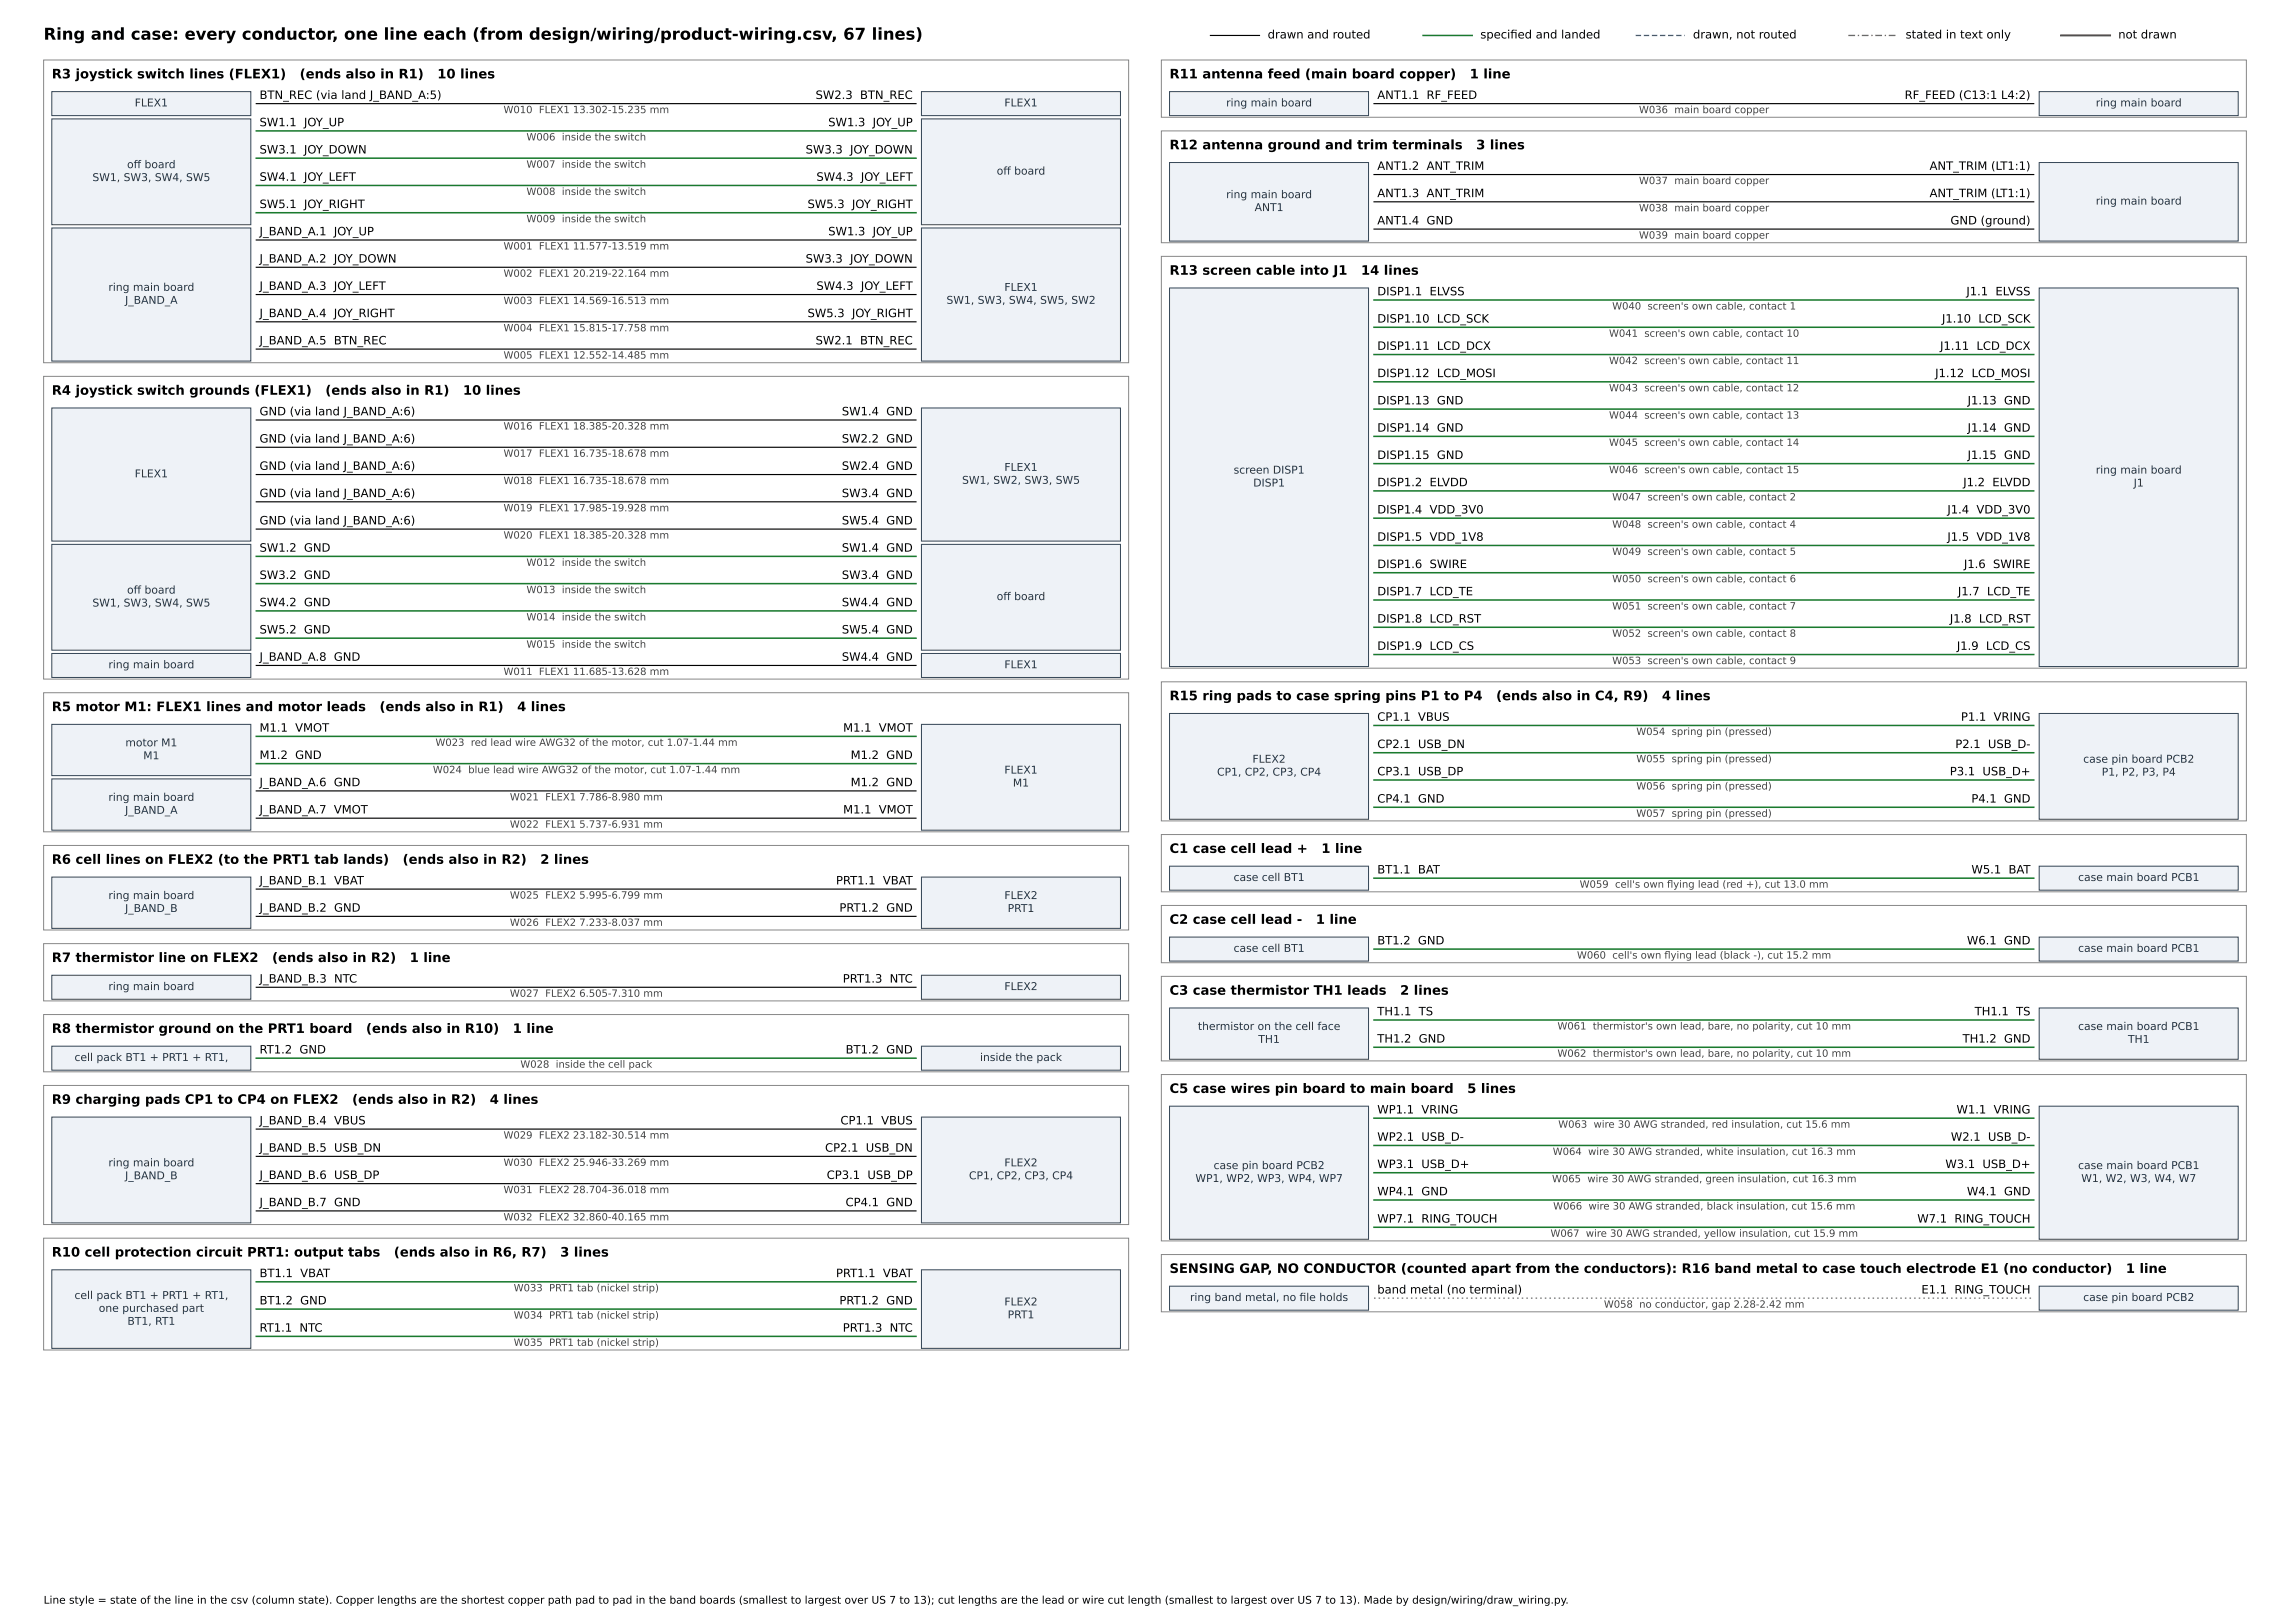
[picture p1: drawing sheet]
<svg xmlns="http://www.w3.org/2000/svg" width="420mm" height="297mm" viewBox="0 0 420 297" stroke-linecap="round" stroke-linejoin="round" font-family="sans-serif">
<defs><g id="words">
<text font-size="3" x="8" y="7.3">Ring and case: every conductor, one line each (from design/wiring/product-wiring.csv, 67 lines)</text>
<g font-size="2.4">
<text x="9.5" y="14.4">R3 joystick switch lines (FLEX1)</text>
<text x="55" y="14.4">(ends also in R1)</text>
<text x="80.2" y="14.4">10 lines</text>
<text x="214.5" y="14.4">R11 antenna feed (main board copper)</text>
<text x="269.6" y="14.4">1 line</text>
<text x="214.5" y="27.4">R12 antenna ground and trim terminals</text>
<text x="270.7" y="27.4">3 lines</text>
<text x="214.5" y="50.4">R13 screen cable into J1</text>
<text x="249.6" y="50.4">14 lines</text>
<text x="9.5" y="72.4">R4 joystick switch grounds (FLEX1)</text>
<text x="59.7" y="72.4">(ends also in R1)</text>
<text x="84.9" y="72.4">10 lines</text>
<text x="9.5" y="130.4">R5 motor M1: FLEX1 lines and motor leads</text>
<text x="69.6" y="130.4">(ends also in R1)</text>
<text x="94.8" y="130.4">4 lines</text>
<text x="214.5" y="128.4">R15 ring pads to case spring pins P1 to P4</text>
<text x="274.4" y="128.4">(ends also in C4, R9)</text>
<text x="304.8" y="128.4">4 lines</text>
<text x="9.5" y="158.4">R6 cell lines on FLEX2 (to the PRT1 tab lands)</text>
<text x="73.8" y="158.4">(ends also in R2)</text>
<text x="99.1" y="158.4">2 lines</text>
<text x="214.5" y="156.4">C1 case cell lead +</text>
<text x="242.3" y="156.4">1 line</text>
<text x="214.5" y="169.4">C2 case cell lead -</text>
<text x="241.3" y="169.4">1 line</text>
<text x="9.5" y="176.4">R7 thermistor line on FLEX2</text>
<text x="49.9" y="176.4">(ends also in R2)</text>
<text x="75.1" y="176.4">1 line</text>
<text x="214.5" y="182.4">C3 case thermistor TH1 leads</text>
<text x="256.8" y="182.4">2 lines</text>
<text x="9.5" y="189.4">R8 thermistor ground on the PRT1 board</text>
<text x="67.1" y="189.4">(ends also in R10)</text>
<text x="94" y="189.4">1 line</text>
<text x="9.5" y="202.4">R9 charging pads CP1 to CP4 on FLEX2</text>
<text x="64.6" y="202.4">(ends also in R2)</text>
<text x="89.8" y="202.4">4 lines</text>
<text x="214.5" y="200.4">C5 case wires pin board to main board</text>
<text x="269.1" y="200.4">5 lines</text>
<text x="9.5" y="230.4">R10 cell protection circuit PRT1: output tabs</text>
<text x="72.2" y="230.4">(ends also in R6, R7)</text>
<text x="102.7" y="230.4">3 lines</text>
<text x="214.5" y="233.4">SENSING GAP, NO CONDUCTOR (counted apart from the conductors): R16 band metal to case touch electrode E1 (no conductor)</text>
<text x="389.9" y="233.4">1 line</text>
</g>
<g font-size="2.1">
<text x="232.5" y="7.1">drawn and routed</text>
<text x="271.5" y="7.1">specifed and landed</text>
<text x="277" y="7.1">i</text>
<text x="310.5" y="7.1">drawn, not routed</text>
<text x="349.5" y="7.1">stated in text only</text>
<text x="388.5" y="7.1">not drawn</text>
<text x="47.6" y="18.1">BTN_REC (via land J_BAND_A:5)</text>
<text x="47.6" y="23.1">SW1.1 JOY_UP</text>
<text x="149.6" y="18.1">SW2.3 BTN_REC</text>
<text x="151.9" y="23.1">SW1.3 JOY_UP</text>
<text x="252.6" y="18.1">ANT1.1 RF_FEED</text>
<text x="349.3" y="18.1">RF_FEED (C13:1 L4:2)</text>
<text x="47.6" y="28.1">SW3.1 JOY_DOWN</text>
<text x="147.8" y="28.1">SW3.3 JOY_DOWN</text>
<text x="47.6" y="33.1">SW4.1 JOY_LEFT</text>
<text x="149.7" y="33.1">SW4.3 JOY_LEFT</text>
<text x="252.6" y="31.1">ANT1.2 ANT_TRIM</text>
<text x="353.9" y="31.1">ANT_TRIM (LT1:1)</text>
<text x="47.6" y="38.1">SW5.1 JOY_RIGHT</text>
<text x="148.1" y="38.1">SW5.3 JOY_RIGHT</text>
<text x="252.6" y="36.1">ANT1.3 ANT_TRIM</text>
<text x="252.6" y="41.1">ANT1.4 GND</text>
<text x="353.9" y="36.1">ANT_TRIM (LT1:1)</text>
<text x="357.7" y="41.1">GND (ground)</text>
<text x="47.6" y="43.1">J_BAND_A.1 JOY_UP</text>
<text x="151.9" y="43.1">SW1.3 JOY_UP</text>
<text x="47.6" y="48.1">J_BAND_A.2 JOY_DOWN</text>
<text x="47.6" y="53.1">J_BAND_A.3 JOY_LEFT</text>
<text x="147.8" y="48.1">SW3.3 JOY_DOWN</text>
<text x="149.7" y="53.1">SW4.3 JOY_LEFT</text>
<text x="47.6" y="58.1">J_BAND_A.4 JOY_RIGHT</text>
<text x="148.1" y="58.1">SW5.3 JOY_RIGHT</text>
<text x="252.6" y="54.1">DISP1.1 ELVSS</text>
<text x="252.6" y="59.1">DISP1.10 LCD_SCK</text>
<text x="356.2" y="59.1">J1.10 LCD_SCK</text>
<text x="360.6" y="54.1">J1.1 ELVSS</text>
<text x="47.6" y="63.1">J_BAND_A.5 BTN_REC</text>
<text x="149.6" y="63.1">SW2.1 BTN_REC</text>
<text x="252.6" y="64.1">DISP1.11 LCD_DCX</text>
<text x="355.8" y="64.1">J1.11 LCD_DCX</text>
<text x="252.6" y="69.1">DISP1.12 LCD_MOSI</text>
<text x="354.9" y="69.1">J1.12 LCD_MOSI</text>
<text x="47.6" y="76.1">GND (via land J_BAND_A:6)</text>
<text x="154.4" y="76.1">SW1.4 GND</text>
<text x="252.6" y="74.1">DISP1.13 GND</text>
<text x="360.9" y="74.1">J1.13 GND</text>
<text x="47.6" y="81.1">GND (via land J_BAND_A:6)</text>
<text x="154.4" y="81.1">SW2.2 GND</text>
<text x="252.6" y="79.1">DISP1.14 GND</text>
<text x="360.9" y="79.1">J1.14 GND</text>
<text x="47.6" y="86.1">GND (via land J_BAND_A:6)</text>
<text x="154.4" y="86.1">SW2.4 GND</text>
<text x="252.6" y="84.1">DISP1.15 GND</text>
<text x="252.6" y="89.1">DISP1.2 ELVDD</text>
<text x="360.1" y="89.1">J1.2 ELVDD</text>
<text x="360.9" y="84.1">J1.15 GND</text>
<text x="47.6" y="91.1">GND (via land J_BAND_A:6)</text>
<text x="154.4" y="91.1">SW3.4 GND</text>
<text x="252.6" y="94.1">DISP1.4 VDD_3V0</text>
<text x="357.2" y="94.1">J1.4 VDD_3V0</text>
<text x="47.6" y="96.1">GND (via land J_BAND_A:6)</text>
<text x="47.6" y="101.1">SW1.2 GND</text>
<text x="154.4" y="96.1">SW5.4 GND</text>
<text x="154.4" y="101.1">SW1.4 GND</text>
<text x="252.6" y="99.1">DISP1.5 VDD_1V8</text>
<text x="357.2" y="99.1">J1.5 VDD_1V8</text>
<text x="47.6" y="106.1">SW3.2 GND</text>
<text x="154.4" y="106.1">SW3.4 GND</text>
<text x="252.6" y="104.1">DISP1.6 SWIRE</text>
<text x="360.2" y="104.1">J1.6 SWIRE</text>
<text x="47.6" y="111.1">SW4.2 GND</text>
<text x="154.4" y="111.1">SW4.4 GND</text>
<text x="252.6" y="109.1">DISP1.7 LCD_TE</text>
<text x="359.1" y="109.1">J1.7 LCD_TE</text>
<text x="47.6" y="116.1">SW5.2 GND</text>
<text x="154.4" y="116.1">SW5.4 GND</text>
<text x="252.6" y="114.1">DISP1.8 LCD_RST</text>
<text x="252.6" y="119.1">DISP1.9 LCD_CS</text>
<text x="357.6" y="114.1">J1.8 LCD_RST</text>
<text x="358.9" y="119.1">J1.9 LCD_CS</text>
<text x="47.6" y="121.1">J_BAND_A.8 GND</text>
<text x="154.4" y="121.1">SW4.4 GND</text>
<text x="47.6" y="134.1">M1.1 VMOT</text>
<text x="154.6" y="134.1">M1.1 VMOT</text>
<text x="252.6" y="132.1">CP1.1 VBUS</text>
<text x="252.6" y="137.1">CP2.1 USB_DN</text>
<text x="358.6" y="137.1">P2.1 USB_D-</text>
<text x="359.6" y="132.1">P1.1 VRING</text>
<text x="47.6" y="139.1">M1.2 GND</text>
<text x="156" y="139.1">M1.2 GND</text>
<text x="252.6" y="142.1">CP3.1 USB_DP</text>
<text x="357.6" y="142.1">P3.1 USB_D+</text>
<text x="47.6" y="144.1">J_BAND_A.6 GND</text>
<text x="47.6" y="149.1">J_BAND_A.7 VMOT</text>
<text x="154.6" y="149.1">M1.1 VMOT</text>
<text x="156" y="144.1">M1.2 GND</text>
<text x="252.6" y="147.1">CP4.1 GND</text>
<text x="361.6" y="147.1">P4.1 GND</text>
<text x="252.6" y="160.1">BT1.1 BAT</text>
<text x="361.6" y="160.1">W5.1 BAT</text>
<text x="47.6" y="162.1">J_BAND_B.1 VBAT</text>
<text x="47.6" y="167.1">J_BAND_B.2 GND</text>
<text x="153.3" y="162.1">PRT1.1 VBAT</text>
<text x="153.9" y="167.1">PRT1.2 GND</text>
<text x="252.6" y="173.1">BT1.2 GND</text>
<text x="360.7" y="173.1">W6.1 GND</text>
<text x="47.6" y="180.1">J_BAND_B.3 NTC</text>
<text x="154.6" y="180.1">PRT1.3 NTC</text>
<text x="252.6" y="186.1">TH1.1 TS</text>
<text x="252.6" y="191.1">TH1.2 GND</text>
<text x="359.9" y="191.1">TH1.2 GND</text>
<text x="362.2" y="186.1">TH1.1 TS</text>
<text x="47.6" y="193.1">RT1.2 GND</text>
<text x="155.1" y="193.1">BT1.2 GND</text>
<text x="47.6" y="206.1">J_BAND_B.4 VBUS</text>
<text x="154.1" y="206.1">CP1.1 VBUS</text>
<text x="252.6" y="204.1">WP1.1 VRING</text>
<text x="252.6" y="209.1">WP2.1 USB_D-</text>
<text x="357.8" y="209.1">W2.1 USB_D-</text>
<text x="358.8" y="204.1">W1.1 VRING</text>
<text x="47.6" y="211.1">J_BAND_B.5 USB_DN</text>
<text x="151.3" y="211.1">CP2.1 USB_DN</text>
<text x="252.6" y="214.1">WP3.1 USB_D+</text>
<text x="356.8" y="214.1">W3.1 USB_D+</text>
<text x="47.6" y="216.1">J_BAND_B.6 USB_DP</text>
<text x="47.6" y="221.1">J_BAND_B.7 GND</text>
<text x="151.6" y="216.1">CP3.1 USB_DP</text>
<text x="155.1" y="221.1">CP4.1 GND</text>
<text x="252.6" y="219.1">WP4.1 GND</text>
<text x="360.7" y="219.1">W4.1 GND</text>
<text x="252.6" y="224.1">WP7.1 RING_TOUCH</text>
<text x="351.6" y="224.1">W7.1 RING_TOUCH</text>
<text x="47.6" y="234.1">BT1.1 VBAT</text>
<text x="47.6" y="239.1">BT1.2 GND</text>
<text x="153.3" y="234.1">PRT1.1 VBAT</text>
<text x="153.9" y="239.1">PRT1.2 GND</text>
<text x="252.6" y="237.1">band metal (no terminal)</text>
<text x="352.4" y="237.1">E1.1 RING_TOUCH</text>
<text x="47.6" y="244.1">RT1.1 NTC</text>
<text x="154.6" y="244.1">PRT1.3 NTC</text>
</g>
<g font-size="2" fill="#234">
<text x="24.7" y="19.5">FLEX1</text>
<text x="184.2" y="19.5">FLEX1</text>
<text x="224.9" y="19.5">ring main board</text>
<text x="384.4" y="19.5">ring main board</text>
<text x="16.9" y="33.2">SW1, SW3, SW4, SW5</text>
<text x="23.3" y="30.8">of board</text>
<text x="24.5" y="30.8">f</text>
<text x="182.8" y="32">of board</text>
<text x="184" y="32">f</text>
<text x="224.9" y="36.3">ring main board</text>
<text x="230.1" y="38.7">ANT1</text>
<text x="384.4" y="37.5">ring main board</text>
<text x="19.9" y="53.3">ring main board</text>
<text x="184.2" y="53.3">FLEX1</text>
<text x="22.9" y="55.7">J_BAND_A</text>
<text x="173.6" y="55.7">SW1, SW3, SW4, SW5, SW2</text>
<text x="24.7" y="87.5">FLEX1</text>
<text x="176.4" y="88.7">SW1, SW2, SW3, SW5</text>
<text x="184.2" y="86.3">FLEX1</text>
<text x="226.3" y="86.8">screen DISP1</text>
<text x="229.8" y="89.2">DISP1</text>
<text x="384.4" y="86.8">ring main board</text>
<text x="391.3" y="89.2">J1</text>
<text x="16.9" y="111.2">SW1, SW3, SW4, SW5</text>
<text x="23.3" y="108.8">of board</text>
<text x="24.5" y="108.8">f</text>
<text x="182.8" y="110">of board</text>
<text x="184" y="110">f</text>
<text x="19.9" y="122.5">ring main board</text>
<text x="184.2" y="122.5">FLEX1</text>
<text x="23" y="136.8">motor M1</text>
<text x="26.3" y="139.2">M1</text>
<text x="184.2" y="141.8">FLEX1</text>
<text x="223.2" y="142.2">CP1, CP2, CP3, CP4</text>
<text x="229.7" y="139.8">FLEX2</text>
<text x="382.1" y="139.8">case pin board PCB2</text>
<text x="385.5" y="142.2">P1, P2, P3, P4</text>
<text x="19.9" y="146.8">ring main board</text>
<text x="22.9" y="149.2">J_BAND_A</text>
<text x="185.8" y="144.2">M1</text>
<text x="226.2" y="161.5">case cell BT1</text>
<text x="381.1" y="161.5">case main board PCB1</text>
<text x="19.9" y="164.8">ring main board</text>
<text x="22.9" y="167.2">J_BAND_B</text>
<text x="184.2" y="164.8">FLEX2</text>
<text x="184.8" y="167.2">PRT1</text>
<text x="226.2" y="174.5">case cell BT1</text>
<text x="381.1" y="174.5">case main board PCB1</text>
<text x="19.9" y="181.5">ring main board</text>
<text x="184.2" y="181.5">FLEX2</text>
<text x="219.7" y="188.8">thermistor on the cell face</text>
<text x="230.8" y="191.2">TH1</text>
<text x="381.1" y="188.8">case main board PCB1</text>
<text x="390.3" y="191.2">TH1</text>
<text x="13.7" y="194.5">cell pack BT1 + PRT1 + RT1,</text>
<text x="179.7" y="194.5">inside the pack</text>
<text x="19.9" y="213.8">ring main board</text>
<text x="184.2" y="213.8">FLEX2</text>
<text x="222.6" y="214.3">case pin board PCB2</text>
<text x="381.1" y="214.3">case main board PCB1</text>
<text x="22.9" y="216.2">J_BAND_B</text>
<text x="177.7" y="216.2">CP1, CP2, CP3, CP4</text>
<text x="219.2" y="216.7">WP1, WP2, WP3, WP4, WP7</text>
<text x="381.7" y="216.7">W1, W2, W3, W4, W7</text>
<text x="13.7" y="238.1">cell pack BT1 + PRT1 + RT1,</text>
<text x="184.2" y="239.3">FLEX2</text>
<text x="218.3" y="238.5">ring band metal, no fle holds</text>
<text x="238.3" y="238.5">i</text>
<text x="382.1" y="238.5">case pin board PCB2</text>
<text x="18.1" y="240.5">one purchased part</text>
<text x="23.4" y="242.9">BT1, RT1</text>
<text x="184.8" y="241.7">PRT1</text>
</g>
<text font-size="1.9" x="8" y="294">Line style = state of the line in the csv (column state). Copper lengths are the shortest copper path pad to pad in the band boards (smallest to largest over US 7 to 13); cut lengths are the lead or wire cut length (smallest to largest over US 7 to 13). Made by design/wiring/draw_wiring.py.</text>
<g font-size="1.8" fill="#444">
<text x="92.3" y="20.7">W010 FLEX1 13.302-15.235 mm</text>
<text x="300.6" y="20.7">W036 main board copper</text>
<text x="96.6" y="25.7">W006 inside the switch</text>
<text x="96.6" y="30.7">W007 inside the switch</text>
<text x="96.6" y="35.7">W008 inside the switch</text>
<text x="300.6" y="33.7">W037 main board copper</text>
<text x="96.6" y="40.7">W009 inside the switch</text>
<text x="300.6" y="38.7">W038 main board copper</text>
<text x="92.3" y="45.7">W001 FLEX1 11.577-13.519 mm</text>
<text x="300.6" y="43.7">W039 main board copper</text>
<text x="92.3" y="50.7">W002 FLEX1 20.219-22.164 mm</text>
<text x="92.3" y="55.7">W003 FLEX1 14.569-16.513 mm</text>
<text x="295.7" y="56.7">W040 screen's own cable, contact 1</text>
<text x="92.3" y="60.7">W004 FLEX1 15.815-17.758 mm</text>
<text x="92.3" y="65.7">W005 FLEX1 12.552-14.485 mm</text>
<text x="295.1" y="61.7">W041 screen's own cable, contact 10</text>
<text x="295.1" y="66.7">W042 screen's own cable, contact 11</text>
<text x="295.1" y="71.7">W043 screen's own cable, contact 12</text>
<text x="295.1" y="76.7">W044 screen's own cable, contact 13</text>
<text x="92.3" y="78.7">W016 FLEX1 18.385-20.328 mm</text>
<text x="92.3" y="83.7">W017 FLEX1 16.735-18.678 mm</text>
<text x="295.1" y="81.7">W045 screen's own cable, contact 14</text>
<text x="92.3" y="88.7">W018 FLEX1 16.735-18.678 mm</text>
<text x="295.1" y="86.7">W046 screen's own cable, contact 15</text>
<text x="92.3" y="93.7">W019 FLEX1 17.985-19.928 mm</text>
<text x="295.7" y="91.7">W047 screen's own cable, contact 2</text>
<text x="92.3" y="98.7">W020 FLEX1 18.385-20.328 mm</text>
<text x="295.7" y="96.7">W048 screen's own cable, contact 4</text>
<text x="295.7" y="101.7">W049 screen's own cable, contact 5</text>
<text x="96.6" y="103.7">W012 inside the switch</text>
<text x="295.7" y="106.7">W050 screen's own cable, contact 6</text>
<text x="96.6" y="108.7">W013 inside the switch</text>
<text x="96.6" y="113.7">W014 inside the switch</text>
<text x="295.7" y="111.7">W051 screen's own cable, contact 7</text>
<text x="96.6" y="118.7">W015 inside the switch</text>
<text x="295.7" y="116.7">W052 screen's own cable, contact 8</text>
<text x="92.3" y="123.7">W011 FLEX1 11.685-13.628 mm</text>
<text x="295.7" y="121.7">W053 screen's own cable, contact 9</text>
<text x="79.9" y="136.7">W023 red lead wire AWG32 of the motor, cut 1.07-1.44 mm</text>
<text x="300.1" y="134.7">W054 spring pin (pressed)</text>
<text x="79.4" y="141.7">W024 blue lead wire AWG32 of the motor, cut 1.07-1.44 mm</text>
<text x="300.1" y="139.7">W055 spring pin (pressed)</text>
<text x="93.5" y="146.7">W021 FLEX1 7.786-8.980 mm</text>
<text x="300.1" y="144.7">W056 spring pin (pressed)</text>
<text x="300.1" y="149.7">W057 spring pin (pressed)</text>
<text x="93.5" y="151.7">W022 FLEX1 5.737-6.931 mm</text>
<text x="93.5" y="164.7">W025 FLEX2 5.995-6.799 mm</text>
<text x="289.7" y="162.7">W059 cell's own fying lead (red +), cut 13.0 mm</text>
<text x="305.7" y="162.7">l</text>
<text x="93.5" y="169.7">W026 FLEX2 7.233-8.037 mm</text>
<text x="289.2" y="175.7">W060 cell's own fying lead (black -), cut 15.2 mm</text>
<text x="305.2" y="175.7">l</text>
<text x="93.5" y="182.7">W027 FLEX2 6.505-7.310 mm</text>
<text x="285.6" y="188.7">W061 thermistor's own lead, bare, no polarity, cut 10 mm</text>
<text x="95.4" y="195.7">W028 inside the cell pack</text>
<text x="285.6" y="193.7">W062 thermistor's own lead, bare, no polarity, cut 10 mm</text>
<text x="92.3" y="208.7">W029 FLEX2 23.182-30.514 mm</text>
<text x="285.8" y="206.7">W063 wire 30 AWG stranded, red insulation, cut 15.6 mm</text>
<text x="92.3" y="213.7">W030 FLEX2 25.946-33.269 mm</text>
<text x="284.8" y="211.7">W064 wire 30 AWG stranded, white insulation, cut 16.3 mm</text>
<text x="92.3" y="218.7">W031 FLEX2 28.704-36.018 mm</text>
<text x="284.6" y="216.7">W065 wire 30 AWG stranded, green insulation, cut 16.3 mm</text>
<text x="284.9" y="221.7">W066 wire 30 AWG stranded, black insulation, cut 15.6 mm</text>
<text x="92.3" y="223.7">W032 FLEX2 32.860-40.165 mm</text>
<text x="284.4" y="226.7">W067 wire 30 AWG stranded, yellow insulation, cut 15.9 mm</text>
<text x="94.2" y="236.7">W033 PRT1 tab (nickel strip)</text>
<text x="294.2" y="239.7">W058 no conductor, gap 2.28-2.42 mm</text>
<text x="94.2" y="241.7">W034 PRT1 tab (nickel strip)</text>
<text x="94.2" y="246.7">W035 PRT1 tab (nickel strip)</text>
</g>
</g></defs>
<path d="M8 11h199v55.5h-199z" fill="none" stroke="#888" stroke-width=".18"/>
<g fill="#eef2f7" stroke="#345" stroke-width=".18">
<path d="M9.5 16.8h36.5v4.4h-36.5z"/>
<path d="M9.5 21.8h36.5v19.4h-36.5z"/>
<path d="M9.5 41.8h36.5v24.4h-36.5z"/>
<path d="M169 16.8h36.5v4.4h-36.5z"/>
<path d="M169 21.8h36.5v19.4h-36.5z"/>
<path d="M169 41.8h36.5v24.4h-36.5z"/>
</g>
<path d="M8 69h199v55.5h-199z" fill="none" stroke="#888" stroke-width=".18"/>
<g fill="#eef2f7" stroke="#345" stroke-width=".18">
<path d="M9.5 74.8h36.5v24.4h-36.5z"/>
<path d="M9.5 99.8h36.5v19.4h-36.5z"/>
<path d="M9.5 119.8h36.5v4.4h-36.5z"/>
<path d="M169 74.8h36.5v24.4h-36.5z"/>
<path d="M169 99.8h36.5v19.4h-36.5z"/>
<path d="M169 119.8h36.5v4.4h-36.5z"/>
</g>
<path d="M8 127h199v25.5h-199z" fill="none" stroke="#888" stroke-width=".18"/>
<g fill="#eef2f7" stroke="#345" stroke-width=".18">
<path d="M9.5 132.8h36.5v9.4h-36.5z"/>
<path d="M9.5 142.8h36.5v9.4h-36.5z"/>
<path d="M169 132.8h36.5v19.4h-36.5z"/>
</g>
<path d="M8 155h199v15.5h-199z" fill="none" stroke="#888" stroke-width=".18"/>
<g fill="#eef2f7" stroke="#345" stroke-width=".18">
<path d="M9.5 160.8h36.5v9.4h-36.5z"/>
<path d="M169 160.8h36.5v9.4h-36.5z"/>
</g>
<path d="M8 173h199v10.5h-199z" fill="none" stroke="#888" stroke-width=".18"/>
<g fill="#eef2f7" stroke="#345" stroke-width=".18">
<path d="M9.5 178.8h36.5v4.4h-36.5z"/>
<path d="M169 178.8h36.5v4.4h-36.5z"/>
</g>
<path d="M8 186h199v10.5h-199z" fill="none" stroke="#888" stroke-width=".18"/>
<g fill="#eef2f7" stroke="#345" stroke-width=".18">
<path d="M9.5 191.8h36.5v4.4h-36.5z"/>
<path d="M169 191.8h36.5v4.4h-36.5z"/>
</g>
<path d="M8 199h199v25.5h-199z" fill="none" stroke="#888" stroke-width=".18"/>
<g fill="#eef2f7" stroke="#345" stroke-width=".18">
<path d="M9.5 204.8h36.5v19.4h-36.5z"/>
<path d="M169 204.8h36.5v19.4h-36.5z"/>
</g>
<path d="M8 227h199v20.5h-199z" fill="none" stroke="#888" stroke-width=".18"/>
<g fill="#eef2f7" stroke="#345" stroke-width=".18">
<path d="M9.5 232.8h36.5v14.4h-36.5z"/>
<path d="M169 232.8h36.5v14.4h-36.5z"/>
</g>
<path d="M213 11h199v10.5h-199z" fill="none" stroke="#888" stroke-width=".18"/>
<g fill="#eef2f7" stroke="#345" stroke-width=".18">
<path d="M214.5 16.8h36.5v4.4h-36.5z"/>
<path d="M374 16.8h36.5v4.4h-36.5z"/>
</g>
<path d="M213 24h199v20.5h-199z" fill="none" stroke="#888" stroke-width=".18"/>
<g fill="#eef2f7" stroke="#345" stroke-width=".18">
<path d="M214.5 29.8h36.5v14.4h-36.5z"/>
<path d="M374 29.8h36.5v14.4h-36.5z"/>
</g>
<path d="M213 47h199v75.5h-199z" fill="none" stroke="#888" stroke-width=".18"/>
<g fill="#eef2f7" stroke="#345" stroke-width=".18">
<path d="M214.5 52.8h36.5v69.4h-36.5z"/>
<path d="M374 52.8h36.5v69.4h-36.5z"/>
</g>
<path d="M213 125h199v25.5h-199z" fill="none" stroke="#888" stroke-width=".18"/>
<g fill="#eef2f7" stroke="#345" stroke-width=".18">
<path d="M214.5 130.8h36.5v19.4h-36.5z"/>
<path d="M374 130.8h36.5v19.4h-36.5z"/>
</g>
<path d="M213 153h199v10.5h-199z" fill="none" stroke="#888" stroke-width=".18"/>
<g fill="#eef2f7" stroke="#345" stroke-width=".18">
<path d="M214.5 158.8h36.5v4.4h-36.5z"/>
<path d="M374 158.8h36.5v4.4h-36.5z"/>
</g>
<path d="M213 166h199v10.5h-199z" fill="none" stroke="#888" stroke-width=".18"/>
<g fill="#eef2f7" stroke="#345" stroke-width=".18">
<path d="M214.5 171.8h36.5v4.4h-36.5z"/>
<path d="M374 171.8h36.5v4.4h-36.5z"/>
</g>
<path d="M213 179h199v15.5h-199z" fill="none" stroke="#888" stroke-width=".18"/>
<g fill="#eef2f7" stroke="#345" stroke-width=".18">
<path d="M214.5 184.8h36.5v9.4h-36.5z"/>
<path d="M374 184.8h36.5v9.4h-36.5z"/>
</g>
<path d="M213 197h199v30.5h-199z" fill="none" stroke="#888" stroke-width=".18"/>
<g fill="#eef2f7" stroke="#345" stroke-width=".18">
<path d="M214.5 202.8h36.5v24.4h-36.5z"/>
<path d="M374 202.8h36.5v24.4h-36.5z"/>
</g>
<path d="M213 230h199v10.5h-199z" fill="none" stroke="#888" stroke-width=".18"/>
<g fill="#eef2f7" stroke="#345" stroke-width=".18">
<path d="M214.5 235.8h36.5v4.4h-36.5z"/>
<path d="M374 235.8h36.5v4.4h-36.5z"/>
</g>
<g fill="none" stroke="#000" stroke-width=".21">
<path d="M47 19h121M222 6.5h9M252 19h121M252 32h121M252 37h121M47 44h121M47 49h121M47 54h121M47 59h121M252 42h121M47 64h121M47 77h121"/>
<path d="M47 82h121M47 87h121M47 92h121M47 97h121M47 122h121M47 145h121M47 150h121M47 163h121M47 168h121M47 181h121M47 207h121M47 212h121"/>
<path d="M47 217h121M47 222h121"/>
</g>
<g fill="none" stroke="#1a7a2e" stroke-width=".28">
<path d="M261 6.5h9M47 24h121M47 29h121M47 34h121M47 39h121M252 55h121M252 60h121M252 65h121M252 70h121M252 75h121M252 80h121M252 85h121"/>
<path d="M252 90h121M252 95h121M47 102h121M47 107h121M47 112h121M47 117h121M252 100h121M252 105h121M252 110h121M252 115h121M47 135h121M252 120h121"/>
<path d="M252 133h121M252 138h121M47 140h121M252 143h121M252 148h121M252 161h121M252 174h121M47 194h121M252 187h121M252 192h121M252 205h121M252 210h121"/>
<path d="M252 215h121M47 235h121M252 220h121M252 225h121M47 240h121M47 245h121"/>
</g>
<path d="M300 6.5h9" fill="none" stroke="#1f5fbf" stroke-width=".25" stroke-dasharray="1 .5" stroke-linecap="butt"/>
<path d="M339 6.5h9" fill="none" stroke="#d07000" stroke-width=".25" stroke-dasharray="1.2 .5 .2 .5" stroke-linecap="butt"/>
<path d="M378 6.5h9" fill="none" stroke="#f00" stroke-width=".35"/>
<path d="M252 238h121" fill="none" stroke="#888" stroke-width=".28" stroke-dasharray=".3 .6" stroke-linecap="butt"/>
<use href="#words"/>
</svg>
